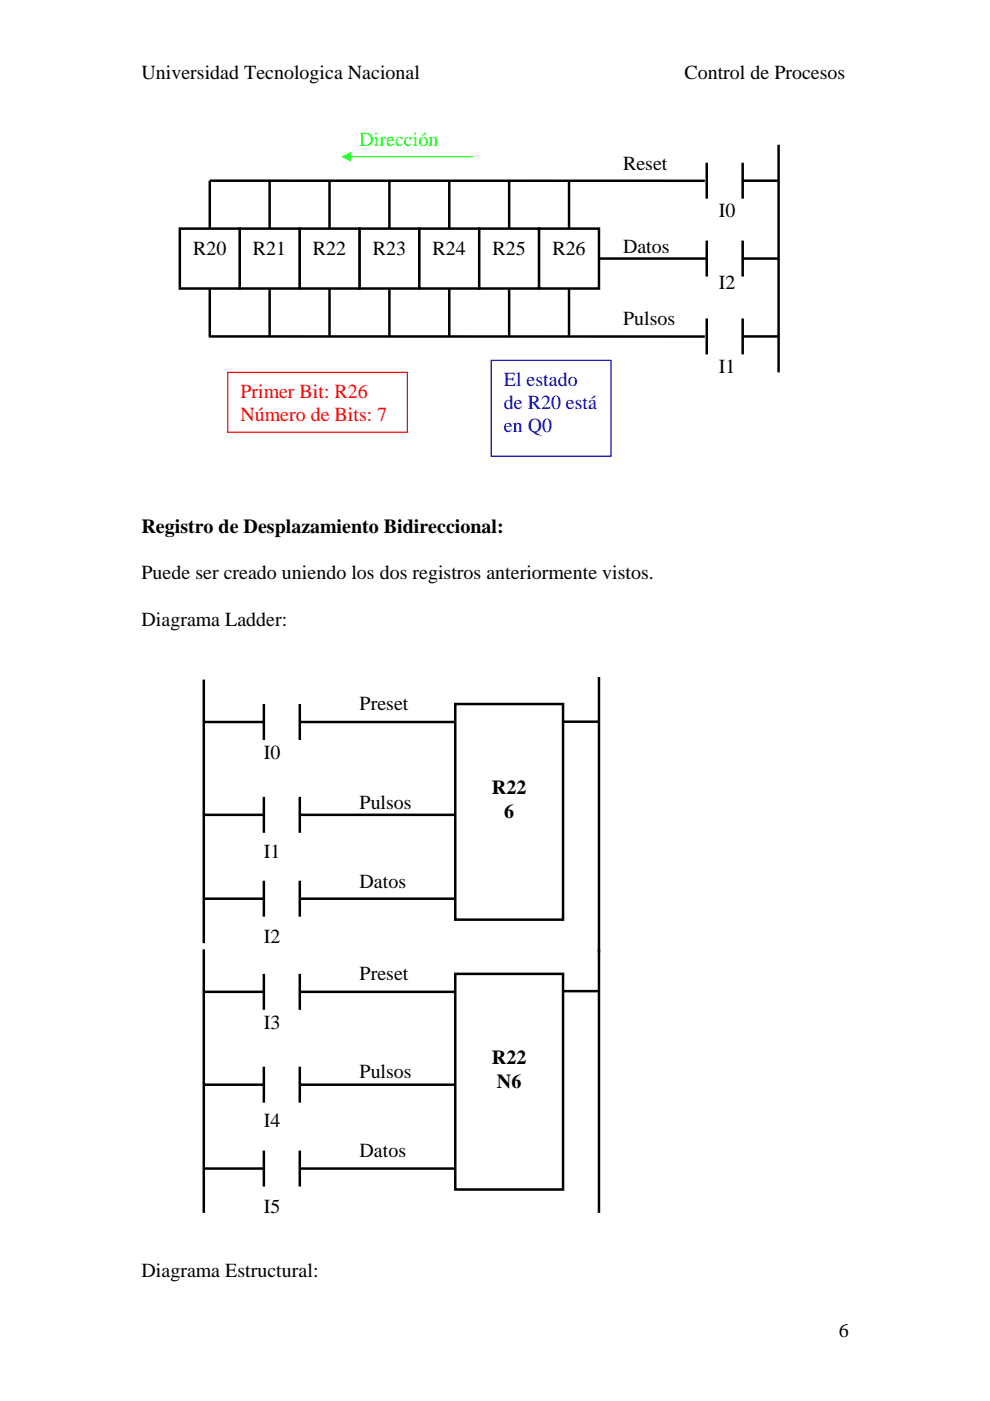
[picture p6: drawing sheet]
<svg xmlns="http://www.w3.org/2000/svg" width="210mm" height="297mm" viewBox="0 0 210 297" stroke-linecap="round" stroke-linejoin="round" font-family="sans-serif">
<defs><g id="words">
<g font-size="4.2">
<text x="30" y="16.7">Universidad Tecnologica Nacional</text>
<text x="145.2" y="16.7">Control de Procesos</text>
<text x="132.1" y="35.9">Reset</text>
<text x="152.5" y="46.1">I0</text>
<text x="41" y="54">R20</text>
<text x="53.7" y="54">R21</text>
<text x="66.4" y="54">R22</text>
<text x="79.1" y="54">R23</text>
<text x="91.8" y="54">R24</text>
<text x="104.5" y="54">R25</text>
<text x="117.2" y="54">R26</text>
<text x="132.1" y="53.7">Datos</text>
<text x="152.5" y="61.3">I2</text>
<text x="132.1" y="69">Pulsos</text>
<text x="152.5" y="79.1">I1</text>
<text x="30" y="112.9">Registro de Desplazamiento Bidireccional:</text>
<text x="30" y="122.8">Puede ser creado uniendo los dos registros anteriormente vistos.</text>
<text x="30" y="132.7">Diagrama Ladder:</text>
<text x="76.3" y="150.6">Preset</text>
<text x="55.9" y="161">I0</text>
<text x="76.3" y="171.4">Pulsos</text>
<text x="104.4" y="168.4">R22</text>
<text x="106.9" y="173.4">6</text>
<text x="55.9" y="181.8">I1</text>
<text x="76.3" y="188.2">Datos</text>
<text x="55.9" y="199.9">I2</text>
<text x="76.3" y="207.8">Preset</text>
<text x="55.9" y="218.2">I3</text>
<text x="104.4" y="225.7">R22</text>
<text x="76.3" y="228.6">Pulsos</text>
<text x="105.4" y="230.6">N6</text>
<text x="55.9" y="239">I4</text>
<text x="76.3" y="245.4">Datos</text>
<text x="55.9" y="257.1">I5</text>
<text x="30" y="270.7">Diagrama Estructural:</text>
<text x="177.9" y="283.4">6</text>
</g>
<text font-size="4.2" fill="#0f0" x="76.3" y="30.9">Dirección</text>
<g font-size="4.2" fill="#00f">
<text x="106.9" y="81.8">El estado</text>
<text x="106.9" y="86.7">de R20 está</text>
<text x="106.9" y="91.7">en Q0</text>
</g>
<g font-size="4.2" fill="#f00">
<text x="51" y="84.3">Primer Bit: R26</text>
<text x="51" y="89.3">Número de Bits: 7</text>
</g>
</g></defs>
<path d="M48.3 79h38.1v12.7h-38.1z" fill="none" stroke="#f00" stroke-width=".26"/>
<path d="M104.2 76.4h25.4v20.3h-25.4z" fill="#fff"/>
<path d="M104.2 76.4h25.4v20.3h-25.4z" fill="none" stroke="#00f" stroke-width=".26"/>
<g fill="#fff">
<path d="M149.9 73.9h10.2v7.6h-10.2z"/>
<path d="M149.9 56.1h10.2v7.6h-10.2z"/>
<path d="M129.6 63.7h17.8v7.6h-17.8z"/>
<path d="M129.6 48.5h15.2v7.6h-15.2z"/>
<path d="M129.6 30.7h15.2v7.6h-15.2z"/>
<path d="M149.9 40.9h10.2v7.6h-10.2z"/>
<path d="M76.3 48.5h12.7v12.7h-12.7z"/>
</g>
<path d="M76.2 48.5h12.7v12.7h-12.7z" fill="none" stroke="#000" stroke-width=".53"/>
<path d="M89 48.5h12.7v12.7h-12.7z" fill="#fff"/>
<path d="M88.9 48.5h12.7v12.7h-12.7z" fill="none" stroke="#000" stroke-width=".53"/>
<path d="M101.7 48.5h12.7v12.7h-12.7z" fill="#fff"/>
<path d="M101.6 48.5h12.7v12.7h-12.7z" fill="none" stroke="#000" stroke-width=".53"/>
<path d="M114.4 48.5h12.7v12.7h-12.7z" fill="#fff"/>
<path d="M82.6 38.3v10.2M95.3 38.3v10.2M108 38.3v10.2M120.7 38.3v10.2M114.3 48.5h12.7v12.7h-12.7zM82.6 61.2v10.1M95.3 61.2v10.1M108 61.2v10.1M120.7 61.2v10.1" fill="none" stroke="#000" stroke-width=".53"/>
<path d="M74.1 33.1h26.2l.2 .1-.2 .2h-26.2zM72.4 33.2l2.1-1v2.1z" fill="#0f0"/>
<path d="M44.5 38.3h105M149.9 34.5v7.6M157.5 38.3h7.6M157.5 34.5v7.6M165.1 30.7v48.3M127 54.8h22.9M149.9 51v7.6M157.5 54.8h7.6M157.5 51v7.6M149.9 67.5v7.6M157.5 67.5v7.6M157.5 71.3h7.6" fill="none" stroke="#000" stroke-width=".53"/>
<path d="M63.6 48.5h12.7v12.7h-12.7z" fill="#fff"/>
<path d="M63.5 48.5h12.7v12.7h-12.7z" fill="none" stroke="#000" stroke-width=".53"/>
<path d="M50.9 48.5h12.7v12.7h-12.7z" fill="#fff"/>
<path d="M57.2 38.3v10.2M69.9 38.3v10.2M50.8 48.5h12.7v12.7h-12.7zM57.2 61.2v10.1M69.9 61.2v10.1" fill="none" stroke="#000" stroke-width=".53"/>
<path d="M38.2 48.5h12.7v12.7h-12.7z" fill="#fff"/>
<path d="M44.5 38.3v10.2M38.1 48.5h12.7v12.7h-12.7zM44.5 61.2v10.1l105 .1" fill="none" stroke="#000" stroke-width=".53"/>
<g fill="#fff">
<path d="M76.3 184.2h12.7v7.6h-12.7z"/>
<path d="M76.3 167.4h17.7v7.7h-17.7z"/>
<path d="M76.3 146.6h17.7v10.2h-17.7z"/>
<path d="M55.9 177.9h10.2v7.6h-10.2z"/>
</g>
<path d="M43.2 144.1v55.9M43.2 153.1h12.7M63.5 153.1h33.1M127 143.6v58.4M43.2 172.8h12.7M63.5 172.8h33.1" fill="none" stroke="#000" stroke-width=".53"/>
<path d="M55.9 157h10.2v7.6h-10.2z" fill="#fff"/>
<path d="M43.2 190.5h12.7M63.5 190.5h33.1" fill="none" stroke="#000" stroke-width=".53"/>
<path d="M96.6 149.3h22.8v45.7h-22.8z" fill="#fff"/>
<path d="M96.6 149.3h22.8v45.7h-22.8z" fill="none" stroke="#000" stroke-width=".53"/>
<path d="M55.9 195.9h10.2v7.6h-10.2z" fill="#fff"/>
<path d="M56 149.3v7.6M63.6 149.3v7.6M119.4 153h7.6M56 169v7.6M63.6 169v7.6M56 186.7v7.7M63.6 186.7v7.7" fill="none" stroke="#000" stroke-width=".53"/>
<g fill="#fff">
<path d="M76.3 241.4h12.7v7.6h-12.7z"/>
<path d="M76.3 224.6h17.7v7.7h-17.7z"/>
<path d="M76.3 203.8h17.7v10.2h-17.7z"/>
<path d="M55.9 235.1h10.2v7.6h-10.2z"/>
</g>
<path d="M43.2 201.3v55.9M43.2 210.3h12.7M63.5 210.3h33.1M127 201.3v55.9M43.2 230h12.7M63.5 230h33.1" fill="none" stroke="#000" stroke-width=".53"/>
<path d="M55.9 214.2h10.2v7.6h-10.2z" fill="#fff"/>
<path d="M43.2 247.8h12.7M63.5 247.8h33.1" fill="none" stroke="#000" stroke-width=".53"/>
<path d="M96.6 206.5h22.8v45.7h-22.8z" fill="#fff"/>
<path d="M96.6 206.5h22.8v45.7h-22.8z" fill="none" stroke="#000" stroke-width=".53"/>
<path d="M55.9 253.1h10.2v7.6h-10.2z" fill="#fff"/>
<path d="M56 206.5v7.6M63.6 206.5v7.6M119.4 210.1h7.6M56 226.2v7.6M63.6 226.2v7.6M56 243.9v7.7M63.6 243.9v7.7" fill="none" stroke="#000" stroke-width=".53"/>
<use href="#words"/>
</svg>
